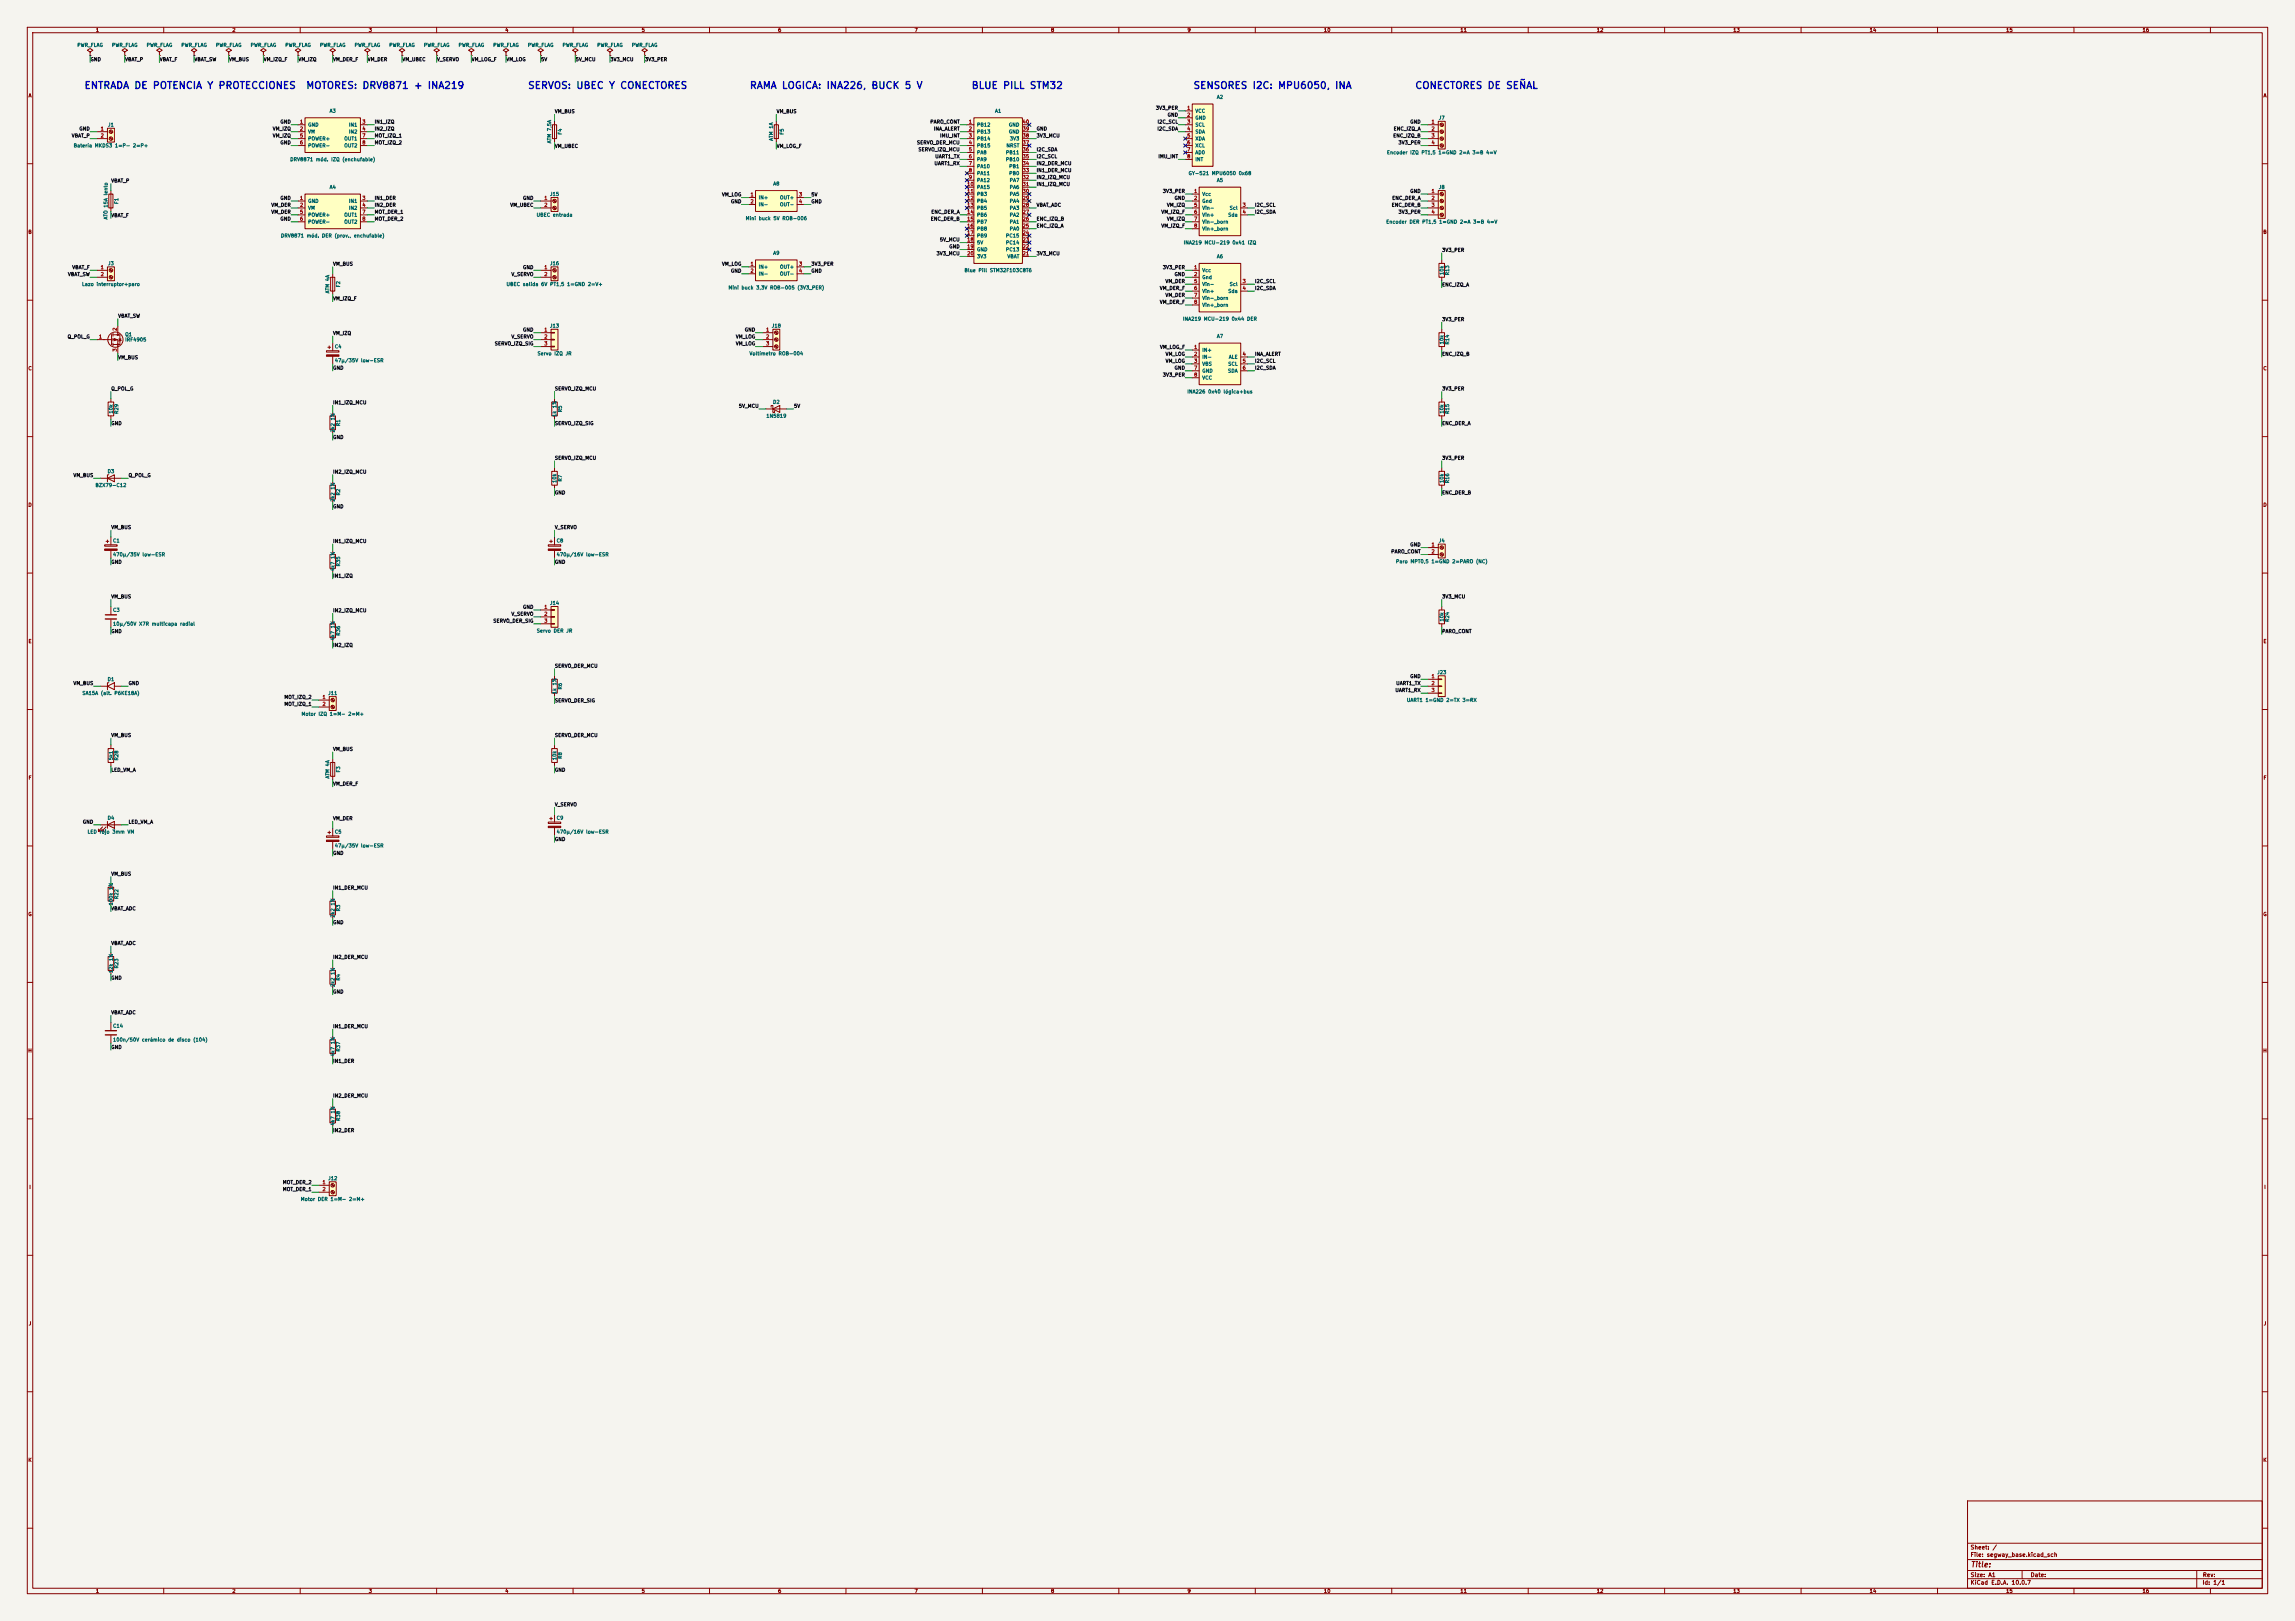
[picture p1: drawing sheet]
<svg xmlns="http://www.w3.org/2000/svg" width="841mm" height="594mm" viewBox="0 0 841 594" stroke-linecap="round" stroke-linejoin="round" font-family="sans-serif">
<defs><g id="words">
<g font-size="2.5" fill="#0000c2">
<text x="30.7" y="33.2">ENTRADA DE POTENCIA Y PROTECCIONES</text>
<text x="112" y="33.2">MOTORES: DRV8871 + INA219</text>
<text x="193.3" y="33.2">SERVOS: UBEC Y CONECTORES</text>
<text x="274.6" y="33.2">RAMA LOGICA: INA226, BUCK 5 V</text>
<text x="355.8" y="33.2">BLUE PILL STM32</text>
<text x="437.1" y="33.2">SENSORES I2C: MPU6050, INA</text>
<text x="518.4" y="33.2">CONECTORES DE SEÑAL</text>
</g>
<text font-size="2" fill="#840000" x="722" y="574.8">Title:</text>
<g font-size="1.5" fill="#840000">
<text x="721.9" y="568.1">Sheet: /</text>
<text x="721.9" y="570.8">File: segway_base.kicad_sch</text>
<text x="721.9" y="581">KiCad E.D.A. 10.0.7</text>
<text x="721.9" y="578.2">Size: A1</text>
<text x="743.9" y="578.2">Date:</text>
<text x="806.9" y="581">Id: 1/1</text>
<text x="807" y="578.2">Rev:</text>
</g>
<g font-size="1.3" fill="#840000">
<text x="35" y="12">1</text>
<text x="85" y="12">2</text>
<text x="135" y="12">3</text>
<text x="185" y="12">4</text>
<text x="235" y="12">5</text>
<text x="285" y="12">6</text>
<text x="335" y="12">7</text>
<text x="385" y="12">8</text>
<text x="435" y="12">9</text>
<text x="485" y="12">10</text>
<text x="535" y="12">11</text>
<text x="585" y="12">12</text>
<text x="635" y="12">13</text>
<text x="685" y="12">14</text>
<text x="735" y="12">15</text>
<text x="785" y="12">16</text>
<text x="10.3" y="36">A</text>
<text x="829.3" y="36">A</text>
<text x="10.2" y="86">B</text>
<text x="829.2" y="86">B</text>
<text x="10.2" y="136">C</text>
<text x="829.2" y="136">C</text>
<text x="10.2" y="186">D</text>
<text x="829.2" y="186">D</text>
<text x="10.3" y="236">E</text>
<text x="829.3" y="236">E</text>
<text x="10.3" y="286">F</text>
<text x="829.3" y="286">F</text>
<text x="10.2" y="336">G</text>
<text x="829.2" y="336">G</text>
<text x="10.2" y="386">H</text>
<text x="829.2" y="386">H</text>
<text x="10.6" y="436">I</text>
<text x="829.6" y="436">I</text>
<text x="10.4" y="486">J</text>
<text x="829.4" y="486">J</text>
<text x="10.2" y="536">K</text>
<text x="829.2" y="536">K</text>
<text x="35" y="584">1</text>
<text x="85" y="584">2</text>
<text x="135" y="584">3</text>
<text x="185" y="584">4</text>
<text x="235" y="584">5</text>
<text x="285" y="584">6</text>
<text x="335" y="584">7</text>
<text x="385" y="584">8</text>
<text x="435" y="584">9</text>
<text x="485" y="584">10</text>
<text x="535" y="584">11</text>
<text x="585" y="584">12</text>
<text x="635" y="584">13</text>
<text x="685" y="584">14</text>
<text x="735" y="584">15</text>
<text x="785" y="584">16</text>
</g>
<g font-size="1.3" fill="#006464">
<text x="28.2" y="17.5">PWR_FLAG</text>
<text x="40.9" y="17.5">PWR_FLAG</text>
<text x="53.6" y="17.5">PWR_FLAG</text>
<text x="66.3" y="17.5">PWR_FLAG</text>
<text x="79" y="17.5">PWR_FLAG</text>
<text x="91.7" y="17.5">PWR_FLAG</text>
<text x="104.4" y="17.5">PWR_FLAG</text>
<text x="117.1" y="17.5">PWR_FLAG</text>
<text x="129.8" y="17.5">PWR_FLAG</text>
<text x="142.5" y="17.5">PWR_FLAG</text>
<text x="155.2" y="17.5">PWR_FLAG</text>
<text x="167.9" y="17.5">PWR_FLAG</text>
<text x="180.6" y="17.5">PWR_FLAG</text>
<text x="193.3" y="17.5">PWR_FLAG</text>
<text x="206" y="17.5">PWR_FLAG</text>
<text x="218.7" y="17.5">PWR_FLAG</text>
<text x="231.4" y="17.5">PWR_FLAG</text>
<text x="120.6" y="41.6">A3</text>
<text x="364.5" y="41.6">A1</text>
<text x="437.9" y="41.6">VCC</text>
<text x="445.8" y="36.5">A2</text>
<text x="39.4" y="46.7">J1</text>
<text x="112.7" y="46.7">GND</text>
<text x="127.7" y="46.7">IN1</text>
<text x="357.9" y="46.7">PB12</text>
<text x="369.5" y="46.7">GND</text>
<text x="437.9" y="44.1">GND</text>
<text x="437.9" y="46.7">SCL</text>
<text x="527.1" y="44.1">J7</text>
<text x="112.7" y="49.2">VM</text>
<text x="112.7" y="51.8">POWER+</text>
<text x="126" y="51.8">OUT1</text>
<text x="127.7" y="49.2">IN2</text>
<text x="202.3" y="52.7" transform="rotate(-90 202.3 52.7)">ATM 7,5A</text>
<text x="206.2" y="49.5" transform="rotate(-90 206.2 49.5)">F4</text>
<text x="283.5" y="51.8" transform="rotate(-90 283.5 51.8)">ATM 1A</text>
<text x="287.5" y="49.5" transform="rotate(-90 287.5 49.5)">F5</text>
<text x="357.9" y="49.2">PB13</text>
<text x="357.9" y="51.8">PB14</text>
<text x="369.5" y="49.2">GND</text>
<text x="369.9" y="51.8">3V3</text>
<text x="437.9" y="49.2">SDA</text>
<text x="437.9" y="51.8">XDA</text>
<text x="26.8" y="54.3">Batería MKDS3 1=P− 2=P+</text>
<text x="106.2" y="59.4">DRV8871 mód. IZQ (enchufable)</text>
<text x="112.7" y="54.3">POWER-</text>
<text x="126" y="54.3">OUT2</text>
<text x="357.9" y="54.3">PB15</text>
<text x="357.9" y="56.8">PA8</text>
<text x="357.9" y="59.4">PA9</text>
<text x="368.4" y="59.4">PB10</text>
<text x="368.4" y="56.8">PB11</text>
<text x="368.6" y="54.3">NRST</text>
<text x="437.9" y="54.3">XCL</text>
<text x="437.9" y="56.8">AD0</text>
<text x="437.9" y="59.4">INT</text>
<text x="508.1" y="56.8">Encoder IZQ PT1,5 1=GND 2=A 3=B 4=V</text>
<text x="357.9" y="61.9">PA10</text>
<text x="357.9" y="64.5">PA11</text>
<text x="369.7" y="64.5">PB0</text>
<text x="369.7" y="61.9">PB1</text>
<text x="435.4" y="64.5">GY-521 MPU6050 0x68</text>
<text x="120.6" y="69.5">A4</text>
<text x="283.2" y="68.3">A8</text>
<text x="357.9" y="67">PA12</text>
<text x="357.9" y="69.5">PA15</text>
<text x="369.8" y="69.5">PA6</text>
<text x="369.8" y="67">PA7</text>
<text x="445.8" y="67">A5</text>
<text x="527.1" y="69.5">J8</text>
<text x="43.6" y="74.9" transform="rotate(-90 43.6 74.9)">F1</text>
<text x="112.7" y="74.6">GND</text>
<text x="112.7" y="77.2">VM</text>
<text x="127.7" y="74.6">IN1</text>
<text x="127.7" y="77.2">IN2</text>
<text x="201.4" y="72.1">J15</text>
<text x="277.8" y="73.4">IN+</text>
<text x="277.8" y="75.9">IN-</text>
<text x="285.7" y="73.4">OUT+</text>
<text x="285.7" y="75.9">OUT-</text>
<text x="357.9" y="72.1">PB3</text>
<text x="357.9" y="74.6">PB4</text>
<text x="357.9" y="77.2">PB5</text>
<text x="369.8" y="77.2">PA3</text>
<text x="369.8" y="74.6">PA4</text>
<text x="369.8" y="72.1">PA5</text>
<text x="440.4" y="72.1">Vcc</text>
<text x="440.4" y="74.6">Gnd</text>
<text x="440.4" y="77.2">Vin-</text>
<text x="450.5" y="77.2">Scl</text>
<text x="39.7" y="80.6" transform="rotate(-90 39.7 80.6)">ATO 15A lento</text>
<text x="112.7" y="79.7">POWER+</text>
<text x="112.7" y="82.2">POWER-</text>
<text x="126" y="79.7">OUT1</text>
<text x="126" y="82.2">OUT2</text>
<text x="196.5" y="79.7">UBEC entrada</text>
<text x="273.1" y="81">Mini buck 5V ROB-006</text>
<text x="357.9" y="79.7">PB6</text>
<text x="357.9" y="82.2">PB7</text>
<text x="369.8" y="82.2">PA1</text>
<text x="369.8" y="79.7">PA2</text>
<text x="440.4" y="79.7">Vin+</text>
<text x="440.4" y="82.2">Vin-_born</text>
<text x="449.9" y="79.7">Sda</text>
<text x="507.8" y="82.2">Encoder DER PT1,5 1=GND 2=A 3=B 4=V</text>
<text x="102.8" y="87.3">DRV8871 mód. DER (prov., enchufable)</text>
<text x="357.9" y="84.8">PB8</text>
<text x="357.9" y="87.3">PB9</text>
<text x="357.9" y="89.9">5V</text>
<text x="368.4" y="89.9">PC14</text>
<text x="368.4" y="87.3">PC15</text>
<text x="369.8" y="84.8">PA0</text>
<text x="433.6" y="89.9">INA219 MCU-219 0x41 IZQ</text>
<text x="440.4" y="84.8">Vin+_born</text>
<text x="283.2" y="93.7">A9</text>
<text x="357.9" y="92.4">GND</text>
<text x="357.9" y="94.9">3V3</text>
<text x="368.4" y="92.4">PC13</text>
<text x="369" y="94.9">VBAT</text>
<text x="445.8" y="94.9">A6</text>
<text x="39.4" y="97.5">J3</text>
<text x="201.4" y="97.5">J16</text>
<text x="277.8" y="98.8">IN+</text>
<text x="277.8" y="101.3">IN-</text>
<text x="285.7" y="98.8">OUT+</text>
<text x="285.7" y="101.3">OUT-</text>
<text x="353.3" y="100">Blue Pill STM32F103C8T6</text>
<text x="440.4" y="100">Vcc</text>
<text x="529.3" y="100.9" transform="rotate(-90 529.3 100.9)">10k</text>
<text x="531.3" y="101" transform="rotate(-90 531.3 101)">R13</text>
<text x="29.9" y="105.1">Lazo interruptor+paro</text>
<text x="121" y="107.7" transform="rotate(-90 121 107.7)">ATM 4A</text>
<text x="124.9" y="105.4" transform="rotate(-90 124.9 105.4)">F2</text>
<text x="185.4" y="105.1">UBEC salida 6V PT1,5 1=GND 2=V+</text>
<text x="266.8" y="106.4">Mini buck 3,3V ROB-005 (3V3_PER)</text>
<text x="440.4" y="102.6">Gnd</text>
<text x="440.4" y="105.1">Vin-</text>
<text x="440.4" y="107.6">Vin+</text>
<text x="449.9" y="107.6">Sda</text>
<text x="450.5" y="105.1">Scl</text>
<text x="440.4" y="110.2">Vin-_born</text>
<text x="440.4" y="112.7">Vin+_born</text>
<text x="433.3" y="117.8">INA219 MCU-219 0x44 DER</text>
<text x="45.7" y="123.5">Q1</text>
<text x="45.7" y="125.4">IRF4905</text>
<text x="201.4" y="120.3">J13</text>
<text x="282.7" y="120.3">J18</text>
<text x="445.8" y="124.2">A7</text>
<text x="122.5" y="128">C4</text>
<text x="196.8" y="130.5">Servo IZQ JR</text>
<text x="274.5" y="130.5">Voltímetro ROB-004</text>
<text x="440.4" y="129.2">IN+</text>
<text x="440.4" y="131.8">IN-</text>
<text x="450.2" y="131.8">ALE</text>
<text x="529.3" y="126.3" transform="rotate(-90 529.3 126.3)">10k</text>
<text x="531.3" y="126.4" transform="rotate(-90 531.3 126.4)">R14</text>
<text x="122.5" y="133">47µ/35V low-ESR</text>
<text x="440.4" y="134.3">VBS</text>
<text x="440.4" y="136.9">GND</text>
<text x="449.8" y="136.9">SDA</text>
<text x="449.9" y="134.3">SCL</text>
<text x="440.4" y="139.4">VCC</text>
<text x="283.1" y="148.3">D2</text>
<text x="434.9" y="144.5">INA226 0x40 lógica+bus</text>
<text x="41.6" y="151.7" transform="rotate(-90 41.6 151.7)">10k</text>
<text x="43.6" y="151.8" transform="rotate(-90 43.6 151.8)">R29</text>
<text x="204.2" y="152.9" transform="rotate(-90 204.2 152.9)">1k 1%</text>
<text x="206.2" y="151.2" transform="rotate(-90 206.2 151.2)">R5</text>
<text x="280.7" y="153.4">1N5819</text>
<text x="529.3" y="151.7" transform="rotate(-90 529.3 151.7)">10k</text>
<text x="531.3" y="151.8" transform="rotate(-90 531.3 151.8)">R15</text>
<text x="122.9" y="158.6" transform="rotate(-90 122.9 158.6)">2k2 1%</text>
<text x="124.9" y="156.3" transform="rotate(-90 124.9 156.3)">R1</text>
<text x="39.3" y="173.7">D3</text>
<text x="34.8" y="178.8">BZX79-C12</text>
<text x="204.2" y="177.1" transform="rotate(-90 204.2 177.1)">10k</text>
<text x="206.2" y="176.6" transform="rotate(-90 206.2 176.6)">R7</text>
<text x="529.3" y="177.1" transform="rotate(-90 529.3 177.1)">10k</text>
<text x="531.3" y="177.2" transform="rotate(-90 531.3 177.2)">R16</text>
<text x="122.9" y="184" transform="rotate(-90 122.9 184)">2k2 1%</text>
<text x="124.9" y="181.7" transform="rotate(-90 124.9 181.7)">R2</text>
<text x="41.3" y="199.1">C1</text>
<text x="203.8" y="199.1">C8</text>
<text x="527.1" y="199.1">J4</text>
<text x="41.3" y="204.2">470µ/35V low-ESR</text>
<text x="122.9" y="209.4" transform="rotate(-90 122.9 209.4)">4k7 1%</text>
<text x="124.9" y="207.7" transform="rotate(-90 124.9 207.7)">R35</text>
<text x="203.8" y="204.2">470µ/16V low-ESR</text>
<text x="511.4" y="206.7">Paro MPT0,5 1=GND 2=PARO (NC)</text>
<text x="201.4" y="221.9">J14</text>
<text x="41.3" y="224.5">C3</text>
<text x="529.3" y="227.9" transform="rotate(-90 529.3 227.9)">10k</text>
<text x="41.3" y="229.6">10µ/50V X7R multicapa radial</text>
<text x="124.9" y="233.1" transform="rotate(-90 124.9 233.1)">R36</text>
<text x="196.5" y="232.1">Servo DER JR</text>
<text x="531.3" y="228" transform="rotate(-90 531.3 228)">R24</text>
<text x="122.9" y="234.8" transform="rotate(-90 122.9 234.8)">4k7 1%</text>
<text x="39.3" y="249.9">D1</text>
<text x="526.5" y="247.3">J23</text>
<text x="30" y="255">SA15A (alt. P6KE18A)</text>
<text x="120.1" y="255">J11</text>
<text x="204.2" y="254.5" transform="rotate(-90 204.2 254.5)">1k 1%</text>
<text x="206.2" y="252.8" transform="rotate(-90 206.2 252.8)">R6</text>
<text x="515.4" y="257.5">UART1 1=GND 2=TX 3=RX</text>
<text x="110.3" y="262.6">Motor IZQ 1=M− 2=M+</text>
<text x="41.6" y="278.7" transform="rotate(-90 41.6 278.7)">5k1</text>
<text x="43.6" y="278.8" transform="rotate(-90 43.6 278.8)">R28</text>
<text x="204.2" y="278.7" transform="rotate(-90 204.2 278.7)">10k</text>
<text x="206.2" y="278.2" transform="rotate(-90 206.2 278.2)">R8</text>
<text x="121" y="285.5" transform="rotate(-90 121 285.5)">ATM 4A</text>
<text x="124.9" y="283.2" transform="rotate(-90 124.9 283.2)">F3</text>
<text x="31.9" y="305.8">LED rojo 3mm VM</text>
<text x="39.3" y="300.7">D4</text>
<text x="122.5" y="305.8">C5</text>
<text x="203.8" y="300.7">C9</text>
<text x="203.8" y="305.8">470µ/16V low-ESR</text>
<text x="122.5" y="310.8">47µ/35V low-ESR</text>
<text x="43.6" y="329.6" transform="rotate(-90 43.6 329.6)">R22</text>
<text x="41.6" y="331.9" transform="rotate(-90 41.6 331.9)">100k 1%</text>
<text x="124.9" y="334.1" transform="rotate(-90 124.9 334.1)">R3</text>
<text x="122.9" y="336.4" transform="rotate(-90 122.9 336.4)">2k2 1%</text>
<text x="41.6" y="356.7" transform="rotate(-90 41.6 356.7)">12k 1%</text>
<text x="43.6" y="355" transform="rotate(-90 43.6 355)">R23</text>
<text x="124.9" y="359.5" transform="rotate(-90 124.9 359.5)">R4</text>
<text x="122.9" y="361.8" transform="rotate(-90 122.9 361.8)">2k2 1%</text>
<text x="41.3" y="376.9">C14</text>
<text x="41.3" y="382">100n/50V cerámico de disco (104)</text>
<text x="122.9" y="387.2" transform="rotate(-90 122.9 387.2)">4k7 1%</text>
<text x="124.9" y="385.5" transform="rotate(-90 124.9 385.5)">R37</text>
<text x="122.9" y="412.6" transform="rotate(-90 122.9 412.6)">4k7 1%</text>
<text x="124.9" y="410.9" transform="rotate(-90 124.9 410.9)">R38</text>
<text x="120.1" y="432.8">J12</text>
<text x="110.1" y="440.4">Motor DER 1=M− 2=M+</text>
</g>
<g font-size="1.3" fill="#0f0f0f">
<text x="33" y="22.7">GND</text>
<text x="45.7" y="22.7">VBAT_P</text>
<text x="58.4" y="22.7">VBAT_F</text>
<text x="71.1" y="22.7">VBAT_SW</text>
<text x="83.8" y="22.7">VM_BUS</text>
<text x="96.5" y="22.7">VM_IZQ_F</text>
<text x="109.2" y="22.7">VM_IZQ</text>
<text x="121.9" y="22.7">VM_DER_F</text>
<text x="134.6" y="22.7">VM_DER</text>
<text x="147.3" y="22.7">VM_UBEC</text>
<text x="160" y="22.7">V_SERVO</text>
<text x="172.7" y="22.7">VM_LOG_F</text>
<text x="185.4" y="22.7">VM_LOG</text>
<text x="198.1" y="22.7">5V</text>
<text x="210.8" y="22.7">5V_MCU</text>
<text x="223.5" y="22.7">3V3_MCU</text>
<text x="236.2" y="22.7">3V3_PER</text>
<text x="203.2" y="41.8">VM_BUS</text>
<text x="284.5" y="41.8">VM_BUS</text>
<text x="423.4" y="40.5">3V3_PER</text>
<text x="102.6" y="45.6">GND</text>
<text x="137.1" y="45.6">IN1_IZQ</text>
<text x="340.7" y="45.6">PARO_CONT</text>
<text x="424" y="45.6">I2C_SCL</text>
<text x="427.7" y="43.1">GND</text>
<text x="516.6" y="45.6">GND</text>
<text x="26.1" y="50.7">VBAT_P</text>
<text x="28.9" y="48.1">GND</text>
<text x="99.8" y="48.1">VM_IZQ</text>
<text x="99.8" y="50.7">VM_IZQ</text>
<text x="102.6" y="53.2">GND</text>
<text x="137.1" y="48.1">IN2_IZQ</text>
<text x="137.1" y="50.7">MOT_IZQ_1</text>
<text x="137.1" y="53.2">MOT_IZQ_2</text>
<text x="335.8" y="53.2">SERVO_DER_MCU</text>
<text x="342.1" y="48.1">INA_ALERT</text>
<text x="344.3" y="50.7">IMU_INT</text>
<text x="379.7" y="48.1">GND</text>
<text x="379.7" y="50.7">3V3_MCU</text>
<text x="424" y="48.1">I2C_SDA</text>
<text x="510.4" y="50.7">ENC_IZQ_B</text>
<text x="510.6" y="48.1">ENC_IZQ_A</text>
<text x="512.3" y="53.2">3V3_PER</text>
<text x="203.2" y="54.5">VM_UBEC</text>
<text x="284.5" y="54.5">VM_LOG_F</text>
<text x="336.4" y="55.8">SERVO_IZQ_MCU</text>
<text x="342.6" y="58.3">UART1_TX</text>
<text x="379.7" y="55.8">I2C_SDA</text>
<text x="379.7" y="58.3">I2C_SCL</text>
<text x="424.3" y="58.3">IMU_INT</text>
<text x="342.2" y="60.8">UART1_RX</text>
<text x="379.7" y="65.9">IN2_IZQ_MCU</text>
<text x="379.7" y="63.4">IN1_DER_MCU</text>
<text x="379.7" y="60.8">IN2_DER_MCU</text>
<text x="40.6" y="67.2">VBAT_P</text>
<text x="379.7" y="68.5">IN1_IZQ_MCU</text>
<text x="425.9" y="71">3V3_PER</text>
<text x="516.6" y="71">GND</text>
<text x="99.3" y="76.1">VM_DER</text>
<text x="102.6" y="73.5">GND</text>
<text x="137.1" y="73.5">IN1_DER</text>
<text x="137.1" y="76.1">IN2_DER</text>
<text x="186.8" y="76.1">VM_UBEC</text>
<text x="191.5" y="73.5">GND</text>
<text x="264.4" y="72.3">VM_LOG</text>
<text x="267.7" y="74.8">GND</text>
<text x="297.2" y="74.8">GND</text>
<text x="297.2" y="72.3">5V</text>
<text x="379.7" y="76.1">VBAT_ADC</text>
<text x="427.5" y="76.1">VM_IZQ</text>
<text x="430.2" y="73.5">GND</text>
<text x="459.7" y="76.1">I2C_SCL</text>
<text x="509.8" y="76.1">ENC_DER_B</text>
<text x="510" y="73.5">ENC_DER_A</text>
<text x="40.6" y="79.9">VBAT_F</text>
<text x="99.3" y="78.6">VM_DER</text>
<text x="102.6" y="81.2">GND</text>
<text x="137.1" y="78.6">MOT_DER_1</text>
<text x="137.1" y="81.2">MOT_DER_2</text>
<text x="340.9" y="81.2">ENC_DER_B</text>
<text x="341.1" y="78.6">ENC_DER_A</text>
<text x="379.7" y="83.7">ENC_IZQ_A</text>
<text x="379.7" y="81.2">ENC_IZQ_B</text>
<text x="425.4" y="83.7">VM_IZQ_F</text>
<text x="425.4" y="78.6">VM_IZQ_F</text>
<text x="427.5" y="81.2">VM_IZQ</text>
<text x="459.7" y="78.6">I2C_SDA</text>
<text x="512.3" y="78.6">3V3_PER</text>
<text x="344.2" y="88.8">5V_MCU</text>
<text x="343" y="93.9">3V3_MCU</text>
<text x="347.7" y="91.3">GND</text>
<text x="379.7" y="93.9">3V3_MCU</text>
<text x="528.3" y="92.6">3V3_PER</text>
<text x="24.7" y="101.5">VBAT_SW</text>
<text x="26.3" y="98.9">VBAT_F</text>
<text x="121.9" y="97.7">VM_BUS</text>
<text x="187.2" y="101.5">V_SERVO</text>
<text x="191.5" y="98.9">GND</text>
<text x="264.4" y="97.7">VM_LOG</text>
<text x="267.7" y="100.2">GND</text>
<text x="297.2" y="100.2">GND</text>
<text x="297.2" y="97.7">3V3_PER</text>
<text x="425.9" y="98.9">3V3_PER</text>
<text x="430.2" y="101.5">GND</text>
<text x="424.9" y="106.6">VM_DER_F</text>
<text x="426.9" y="104">VM_DER</text>
<text x="459.7" y="106.6">I2C_SDA</text>
<text x="459.7" y="104">I2C_SCL</text>
<text x="528.3" y="105.3">ENC_IZQ_A</text>
<text x="121.9" y="110.4">VM_IZQ_F</text>
<text x="424.9" y="111.6">VM_DER_F</text>
<text x="426.9" y="109.1">VM_DER</text>
<text x="43.2" y="116.7">VBAT_SW</text>
<text x="528.3" y="118">3V3_PER</text>
<text x="24.6" y="124.3">Q_POL_G</text>
<text x="121.9" y="123.1">VM_IZQ</text>
<text x="187.2" y="124.3">V_SERVO</text>
<text x="191.5" y="121.8">GND</text>
<text x="269.5" y="124.3">VM_LOG</text>
<text x="272.8" y="121.8">GND</text>
<text x="43.2" y="132">VM_BUS</text>
<text x="181.1" y="126.9">SERVO_IZQ_SIG</text>
<text x="269.5" y="126.9">VM_LOG</text>
<text x="424.9" y="128.1">VM_LOG_F</text>
<text x="427" y="130.7">VM_LOG</text>
<text x="459.7" y="130.7">INA_ALERT</text>
<text x="528.3" y="130.7">ENC_IZQ_B</text>
<text x="121.9" y="135.8">GND</text>
<text x="427" y="133.2">VM_LOG</text>
<text x="430.2" y="135.8">GND</text>
<text x="459.7" y="135.8">I2C_SDA</text>
<text x="459.7" y="133.2">I2C_SCL</text>
<text x="40.6" y="143.4">Q_POL_G</text>
<text x="203.2" y="143.4">SERVO_IZQ_MCU</text>
<text x="425.9" y="138.3">3V3_PER</text>
<text x="528.3" y="143.4">3V3_PER</text>
<text x="121.9" y="148.5">IN1_IZQ_MCU</text>
<text x="270.6" y="149.7">5V_MCU</text>
<text x="290.8" y="149.7">5V</text>
<text x="40.6" y="156.1">GND</text>
<text x="121.9" y="161.2">GND</text>
<text x="203.2" y="156.1">SERVO_IZQ_SIG</text>
<text x="528.3" y="156.1">ENC_DER_A</text>
<text x="121.9" y="173.9">IN2_IZQ_MCU</text>
<text x="203.2" y="168.8">SERVO_IZQ_MCU</text>
<text x="528.3" y="168.8">3V3_PER</text>
<text x="26.7" y="175.1">VM_BUS</text>
<text x="47" y="175.1">Q_POL_G</text>
<text x="203.2" y="181.5">GND</text>
<text x="528.3" y="181.5">ENC_DER_B</text>
<text x="121.9" y="186.6">GND</text>
<text x="40.6" y="194.2">VM_BUS</text>
<text x="203.2" y="194.2">V_SERVO</text>
<text x="121.9" y="199.3">IN1_IZQ_MCU</text>
<text x="509.6" y="203.1">PARO_CONT</text>
<text x="516.6" y="200.5">GND</text>
<text x="40.6" y="206.9">GND</text>
<text x="203.2" y="206.9">GND</text>
<text x="121.9" y="212">IN1_IZQ</text>
<text x="40.6" y="219.6">VM_BUS</text>
<text x="528.3" y="219.6">3V3_MCU</text>
<text x="121.9" y="224.7">IN2_IZQ_MCU</text>
<text x="187.2" y="225.9">V_SERVO</text>
<text x="191.5" y="223.4">GND</text>
<text x="40.6" y="232.3">GND</text>
<text x="180.6" y="228.5">SERVO_DER_SIG</text>
<text x="528.3" y="232.3">PARO_CONT</text>
<text x="121.9" y="237.4">IN2_IZQ</text>
<text x="203.2" y="245">SERVO_DER_MCU</text>
<text x="26.7" y="251.3">VM_BUS</text>
<text x="47" y="251.3">GND</text>
<text x="511.5" y="251.3">UART1_TX</text>
<text x="516.6" y="248.8">GND</text>
<text x="104" y="256.4">MOT_IZQ_2</text>
<text x="203.2" y="257.7">SERVO_DER_SIG</text>
<text x="511.2" y="253.9">UART1_RX</text>
<text x="104" y="259">MOT_IZQ_1</text>
<text x="40.6" y="270.4">VM_BUS</text>
<text x="121.9" y="275.5">VM_BUS</text>
<text x="203.2" y="270.4">SERVO_DER_MCU</text>
<text x="40.6" y="283.1">LED_VM_A</text>
<text x="203.2" y="283.1">GND</text>
<text x="121.9" y="288.2">VM_DER_F</text>
<text x="203.2" y="295.8">V_SERVO</text>
<text x="30.2" y="302.1">GND</text>
<text x="47" y="302.1">LED_VM_A</text>
<text x="121.9" y="300.9">VM_DER</text>
<text x="203.2" y="308.5">GND</text>
<text x="121.9" y="313.6">GND</text>
<text x="40.6" y="321.2">VM_BUS</text>
<text x="121.9" y="326.3">IN1_DER_MCU</text>
<text x="40.6" y="333.9">VBAT_ADC</text>
<text x="121.9" y="339">GND</text>
<text x="40.6" y="346.6">VBAT_ADC</text>
<text x="121.9" y="351.7">IN2_DER_MCU</text>
<text x="40.6" y="359.3">GND</text>
<text x="121.9" y="364.4">GND</text>
<text x="40.6" y="372">VBAT_ADC</text>
<text x="121.9" y="377.1">IN1_DER_MCU</text>
<text x="40.6" y="384.7">GND</text>
<text x="121.9" y="389.8">IN1_DER</text>
<text x="121.9" y="402.5">IN2_DER_MCU</text>
<text x="121.9" y="415.2">IN2_DER</text>
<text x="103.5" y="436.8">MOT_DER_1</text>
<text x="103.5" y="434.2">MOT_DER_2</text>
</g>
<g font-size="1.3" fill="#a90000">
<text x="434.9" y="40.5">1</text>
<text x="109.8" y="45.6">1</text>
<text x="132.6" y="45.6">3</text>
<text x="354.9" y="45.6">1</text>
<text x="374.6" y="45.6">40</text>
<text x="434.9" y="43">2</text>
<text x="434.9" y="45.6">3</text>
<text x="524.4" y="45.6">1</text>
<text x="36.7" y="48.1">1</text>
<text x="36.7" y="50.7">2</text>
<text x="109.8" y="48.1">2</text>
<text x="109.8" y="50.7">5</text>
<text x="109.8" y="53.2">6</text>
<text x="132.6" y="48.1">4</text>
<text x="132.6" y="50.7">7</text>
<text x="132.6" y="53.2">8</text>
<text x="354.9" y="48.1">2</text>
<text x="354.9" y="50.7">3</text>
<text x="354.9" y="53.2">4</text>
<text x="374.6" y="53.2">37</text>
<text x="374.6" y="50.7">38</text>
<text x="374.6" y="48.1">39</text>
<text x="434.9" y="48.1">4</text>
<text x="434.9" y="50.7">5</text>
<text x="434.9" y="53.2">6</text>
<text x="524.4" y="48.1">2</text>
<text x="524.4" y="50.7">3</text>
<text x="524.4" y="53.2">4</text>
<text x="354.9" y="55.7">5</text>
<text x="354.9" y="58.3">6</text>
<text x="374.6" y="58.3">35</text>
<text x="374.6" y="55.7">36</text>
<text x="434.9" y="55.7">7</text>
<text x="434.9" y="58.3">8</text>
<text x="354.9" y="60.8">7</text>
<text x="354.9" y="63.4">8</text>
<text x="354.9" y="65.9">9</text>
<text x="374.6" y="65.9">32</text>
<text x="374.6" y="63.4">33</text>
<text x="374.6" y="60.8">34</text>
<text x="354.3" y="68.4">10</text>
<text x="354.3" y="71">11</text>
<text x="374.6" y="71">30</text>
<text x="374.6" y="68.4">31</text>
<text x="437.4" y="71">1</text>
<text x="524.4" y="71">1</text>
<text x="109.8" y="73.5">1</text>
<text x="109.8" y="76.1">2</text>
<text x="132.6" y="73.5">3</text>
<text x="132.6" y="76.1">4</text>
<text x="199.3" y="73.5">1</text>
<text x="199.3" y="76.1">2</text>
<text x="274.9" y="72.3">1</text>
<text x="274.9" y="74.8">2</text>
<text x="292.6" y="72.3">3</text>
<text x="292.6" y="74.8">4</text>
<text x="354.3" y="73.5">12</text>
<text x="354.3" y="76.1">13</text>
<text x="374.6" y="76.1">28</text>
<text x="374.6" y="73.5">29</text>
<text x="437.4" y="73.5">2</text>
<text x="437.4" y="76.1">5</text>
<text x="455.2" y="76.1">3</text>
<text x="524.4" y="73.5">2</text>
<text x="524.4" y="76.1">3</text>
<text x="109.8" y="78.6">5</text>
<text x="109.8" y="81.1">6</text>
<text x="132.6" y="78.6">7</text>
<text x="132.6" y="81.1">8</text>
<text x="354.3" y="78.6">14</text>
<text x="354.3" y="81.1">15</text>
<text x="354.3" y="83.7">16</text>
<text x="374.6" y="83.7">25</text>
<text x="374.6" y="81.1">26</text>
<text x="374.6" y="78.6">27</text>
<text x="437.4" y="78.6">6</text>
<text x="437.4" y="81.1">7</text>
<text x="437.4" y="83.7">8</text>
<text x="455.2" y="78.6">4</text>
<text x="524.4" y="78.6">4</text>
<text x="354.3" y="86.2">17</text>
<text x="354.3" y="88.8">18</text>
<text x="374.6" y="88.8">23</text>
<text x="374.6" y="86.2">24</text>
<text x="354.3" y="91.3">19</text>
<text x="354.3" y="93.8">20</text>
<text x="374.6" y="93.8">21</text>
<text x="374.6" y="91.3">22</text>
<text x="36.7" y="98.9">1</text>
<text x="36.7" y="101.5">2</text>
<text x="199.3" y="98.9">1</text>
<text x="199.3" y="101.5">2</text>
<text x="274.9" y="97.7">1</text>
<text x="274.9" y="100.2">2</text>
<text x="292.6" y="97.7">3</text>
<text x="292.6" y="100.2">4</text>
<text x="437.4" y="98.9">1</text>
<text x="437.4" y="101.5">2</text>
<text x="437.4" y="104">5</text>
<text x="437.4" y="106.5">6</text>
<text x="455.2" y="104">3</text>
<text x="455.2" y="106.5">4</text>
<text x="437.4" y="109.1">7</text>
<text x="437.4" y="111.6">8</text>
<text x="36.1" y="124.3">1</text>
<text x="43" y="121.4" transform="rotate(-90 43 121.4)">2</text>
<text x="199.3" y="121.8">1</text>
<text x="199.3" y="124.3">2</text>
<text x="280.6" y="121.8">1</text>
<text x="280.6" y="124.3">2</text>
<text x="43" y="129" transform="rotate(-90 43 129)">3</text>
<text x="199.3" y="126.9">3</text>
<text x="280.6" y="126.9">3</text>
<text x="437.4" y="128.1">1</text>
<text x="437.4" y="130.7">2</text>
<text x="455.2" y="130.7">4</text>
<text x="437.4" y="133.2">3</text>
<text x="437.4" y="135.8">7</text>
<text x="455.2" y="133.2">5</text>
<text x="455.2" y="135.8">6</text>
<text x="437.4" y="138.3">8</text>
<text x="524.4" y="200.5">1</text>
<text x="524.4" y="203.1">2</text>
<text x="199.3" y="223.4">1</text>
<text x="199.3" y="225.9">2</text>
<text x="199.3" y="228.5">3</text>
<text x="524.4" y="248.8">1</text>
<text x="524.4" y="251.3">2</text>
<text x="118" y="256.4">1</text>
<text x="524.4" y="253.9">3</text>
<text x="118" y="258.9">2</text>
<text x="118" y="434.2">1</text>
<text x="118" y="436.7">2</text>
</g>
</g></defs>
<path d="M0 0h841v594h-841z" fill="#f5f4ef" stroke="#f5f4ef" stroke-width=".37"/>
<g fill="none" stroke="#840000" stroke-width=".37">
<path d="M10 10h821v574h-821zM12 12h817v570h-817zM60 10v2M110 10v2M160 10v2M172.7 19l1-.6-1-.6-1 .6 1 .6v1.3M185.4 19l1-.6-1-.6-1 .6 1 .6v1.3M210 10v2M210.8 19l1-.6-1-.6-1 .6 1 .6v1.3M260 10v2M310 10v2M360 10v2"/>
<path d="M410 10v2M460 10v2M510 10v2M560 10v2M610 10v2M660 10v2M710 10v2M760 10v2M810 10v2M172.7 20.3h.1M185.4 20.3h.1M210.8 20.3h.1"/>
<path d="M10 60h2M283.7 45.7h1.5v5.1h-1.5zM284.5 44.4v7.7M829 60h2M10 110h2M829 110h2M527.3 121.9h2v5.1h-2zM528.3 120.6v1.3M528.3 127v1.3M10 160h2M527.3 147.3h2v5.1h-2zM528.3 146v1.3"/>
<path d="M528.3 152.4v1.3M829 160h2M36.8 175.3h7.6M39.4 175.3l2.5-1.3v2.5zM39.9 174h-.5v2.5M10 210h2M829 210h2M10 260h2M829 260h2M10 310h2M829 310h2M39.6 325.1h2.1v5.1h-2.1z"/>
<path d="M40.6 323.8v1.3M40.6 330.2v1.3M10 360h2M39.6 350.5h2.1v5.1h-2.1zM40.6 349.2v1.3M40.6 355.6v1.3M829 360h2M10 410h2M829 410h2M10 460h2M829 460h2M10 510h2"/>
<path d="M829 510h2M10 560h2M721 550h108v32h-108zM829 560h2M721 578.5h108M721 575.5h108M721 571.5h108M721 565.5h108M741 575.5v3M805 575.5v6.5M60 582v2M110 582v2"/>
<path d="M160 582v2M210 582v2M260 582v2M310 582v2M360 582v2M410 582v2M460 582v2M510 582v2M560 582v2M610 582v2M660 582v2M710 582v2"/>
<path d="M760 582v2M810 582v2"/>
</g>
<path d="M439.4 96.5h15.3v17.8h-15.3z" fill="#ffffc2"/>
<g fill="none" stroke="#840000" stroke-width=".37">
<path d="M436.9 99.1h2.5M439.4 96.5h15.3v17.8h-15.3zM436.9 101.6h2.5M436.9 104.1h2.5M436.9 106.7h2.5M436.9 109.2h2.5M436.9 111.8h2.5M454.7 104.1h2.5M454.7 106.7h2.5M202.2 147.3h2v5.1h-2zM203.2 146v1.3M203.2 152.4v1.3"/>
<path d="M200.9 199.6h4.6v.6h-4.6zM201.4 198.4h1M201.9 197.9v1M203.2 196.8v2.8M203.2 201.7v2.8"/>
</g>
<path d="M200.9 201.2h4.6v.5h-4.6z" fill="#840000" stroke="#840000" stroke-width=".37"/>
<path d="M527 247.6h2.6v7.7h-2.6z" fill="#ffffc2"/>
<path d="M198.1 19l1-.6-1-.6-1 .6 1 .6v1.3M198.1 20.3h.1M523.2 248.9h3.8M523.2 251.5h3.8M523.2 254h3.8M527 247.6h2.6v7.7h-2.6zM527 248.8h1.3v.2h-1.3zM527 251.3h1.3v.3h-1.3zM527 253.9h1.3v.2h-1.3z" fill="none" stroke="#840000" stroke-width=".37"/>
<path d="M283.2 120.6h2.5v7.7h-2.5z" fill="#ffffc2"/>
<g fill="none" stroke="#840000" stroke-width=".37">
<path d="M147.3 19l1-.6-1-.6-1 .6 1 .6v1.3M160 19l1-.6-1-.6-1 .6 1 .6v1.3M147.3 20.3h.1M160 20.3h.1M202.4 45.7h1.6v5.1h-1.6zM203.2 44.4v7.7M279.4 121.9h3.8M279.4 124.5h3.8M279.4 127h3.8M283.2 120.6h2.5v7.7h-2.5zM283.9 121.6l.9 .8M283.9 124.1l.9 .9"/>
<path d="M283.9 126.7l.9 .8M284.1 121.4l.9 .8M284.1 124l.9 .8M284.1 126.5l.9 .8M280.7 149.9h7.6M282.6 149.2v-.6h.6v2.5h.6v-.6M283.2 149.9l2.5-1.3v2.5zM527.3 172.7h2v5.1h-2zM528.3 171.4v1.3M528.3 177.8v1.3"/>
<circle cx="284.5" cy="121.9" r=".63"/>
<circle cx="284.5" cy="127" r=".63"/>
<circle cx="284.5" cy="124.5" r=".63"/>
</g>
<path d="M120.6 433.1h2.6v5h-2.6z" fill="#ffffc2"/>
<g fill="none" stroke="#840000" stroke-width=".37">
<path d="M83.8 19l1-.6-1-.6-1 .6 1 .6v1.3M83.8 20.3h.1M121.2 279.4h1.5v5.1h-1.5zM121.9 278.1v7.6M120.9 330.2h2v5.1h-2zM121.9 328.9v1.3M121.9 335.3v1.2M116.8 434.3h3.8M116.8 436.9h3.8M120.6 433.1h2.6v5h-2.6zM121.4 434l.9 .8M121.4 436.5l.9 .9"/>
<path d="M121.6 433.8l.8 .9M121.6 436.4l.8 .8"/>
<circle cx="121.9" cy="436.9" r=".63"/>
<circle cx="121.9" cy="434.3" r=".63"/>
</g>
<path d="M436.9 38.1h7.6v22.9h-7.6z" fill="#ffffc2"/>
<g fill="none" stroke="#840000" stroke-width=".37">
<path d="M45.7 19l1-.6-1-.6-1 .6 1 .6v1.3M58.4 19l1-.6-1-.6-1 .6 1 .6v1.3M71.1 19l1-.6-1-.6-1 .6 1 .6v1.3M96.5 19l1-.6-1-.6-1 .6 1 .6v1.3M45.7 20.3h.1M58.4 20.3h.1M71.1 20.3h.1M96.5 20.3h.1M436.9 38.1h7.6v22.9h-7.6zM434.3 40.6h2.6M434.3 43.2h2.6M434.3 45.7h2.6"/>
<path d="M434.3 48.3h2.6M434.3 50.8h2.6M434.3 53.3h2.6M434.3 55.9h2.6M434.3 58.4h2.6M202.2 274.3h2v5.1h-2zM203.2 273v1.3M203.2 279.4v1.3M201.4 300h1M201.9 299.5v1M203.2 298.4v2.8M200.9 301.2h4.6v.6h-4.6z"/>
<path d="M203.2 303.3v2.8"/>
</g>
<path d="M200.9 302.8h4.6v.5h-4.6z" fill="#840000" stroke="#840000" stroke-width=".37"/>
<path d="M439.4 68.6h15.3v17.8h-15.3z" fill="#ffffc2"/>
<path d="M33 19l1-.6-1-.6-1 .6 1 .6v1.3M33 20.3h.1M436.9 71.1h2.5M436.9 73.7h2.5M436.9 76.2h2.5M436.9 78.7h2.5M439.4 68.6h15.3v17.8h-15.3zM454.7 76.2h2.5M454.7 78.7h2.5M436.9 81.3h2.5M436.9 83.8h2.5" fill="none" stroke="#840000" stroke-width=".37"/>
<path d="M39.4 47h2.5v5.1h-2.5z" fill="#ffffc2"/>
<g fill="none" stroke="#840000" stroke-width=".37">
<path d="M35.6 48.3h3.8M35.6 50.8h3.8M39.4 47h2.5v5.1h-2.5zM40.1 47.9l.9 .9M40.1 50.5l.9 .8M40.3 47.8l.8 .8M40.3 50.3l.8 .8M43.2 119.4v3.3M35.6 124.5h5.3M40.9 122.6v3.8M41.4 122.7h2.5v3.5h-2.5M41.4 124.5h1.8v5"/>
<path d="M41.4 122.2v1M41.4 124v1M41.4 125.7v1M43.6 124.2h.7l-.4 .6zM44.4 124.7l-1 .3"/>
<circle cx="40.6" cy="48.3" r=".63"/>
<circle cx="40.6" cy="50.8" r=".63"/>
<circle cx="42.3" cy="124.5" r="2.79"/>
</g>
<g fill="#840000" stroke="#840000" stroke-width=".37">
<path d="M41.9 124.1l1 .4-1 .3z"/>
<circle cx="43.2" cy="122.7" r=".25"/>
<circle cx="43.2" cy="126.2" r=".25"/>
</g>
<path d="M39.4 97.8h2.5v5.1h-2.5z" fill="#ffffc2"/>
<g fill="none" stroke="#840000" stroke-width=".37">
<path d="M134.6 19l1-.6-1-.6-1 .6 1 .6v1.3M134.6 20.3h.1M39.9 71.1h1.5v5.1h-1.5zM40.6 69.8v7.7M35.6 99.1h3.8M39.4 97.8h2.5v5.1h-2.5zM40.1 98.7l.9 .9M40.3 98.6l.8 .8M35.6 101.6h3.8M40.1 101.3l.9 .8M40.3 101.1l.8 .8M120.9 203.2h2v5.1h-2z"/>
<path d="M121.9 201.9v1.3M121.9 208.3v1.2M120.9 228.6h2v5.1h-2zM121.9 227.3v1.3M121.9 233.7v1.2M39.6 274.3h2.1v5.1h-2.1zM40.6 273v1.3M40.6 279.4v1.3M36.8 302.3h7.6M37.6 303l-1.5 1.5h.7h-.7v-.7M38.9 303l-1.6 1.5h.8h-.8v-.7M39.4 302.3l2.5-1.3v2.5z"/>
<path d="M39.4 301v2.5"/>
<circle cx="40.6" cy="99.1" r=".63"/>
<circle cx="40.6" cy="101.6" r=".63"/>
</g>
<path d="M276.9 95.2h15.2v7.7h-15.2z" fill="#ffffc2"/>
<path d="M274.3 97.8h2.6M276.9 95.2h15.2v7.7h-15.2zM292.1 97.8h2.5M274.3 100.3h2.6M292.1 100.3h2.5" fill="none" stroke="#840000" stroke-width=".37"/>
<path d="M527 44.4h2.6v10.2h-2.6z" fill="#ffffc2"/>
<g fill="none" stroke="#840000" stroke-width=".37">
<path d="M523.2 45.7h3.8M523.2 48.3h3.8M523.2 50.8h3.8M523.2 53.3h3.8M527 44.4h2.6v10.2h-2.6zM527.8 45.4l.9 .8M527.8 47.9l.9 .9M527.8 50.5l.9 .8M527.8 53l.9 .8M528 45.2l.8 .8M528 47.8l.8 .8M528 50.3l.8 .8"/>
<path d="M528 52.8l.8 .9"/>
<circle cx="528.3" cy="50.8" r=".63"/>
<circle cx="528.3" cy="53.3" r=".63"/>
<circle cx="528.3" cy="45.7" r=".63"/>
<circle cx="528.3" cy="48.3" r=".63"/>
</g>
<path d="M120.6 255.3h2.6v5h-2.6z" fill="#ffffc2"/>
<g fill="none" stroke="#840000" stroke-width=".37">
<path d="M116.8 256.5h3.8M116.8 259.1h3.8M120.6 255.3h2.6v5h-2.6zM121.4 256.2l.9 .8M121.4 258.7l.9 .9M121.6 256l.8 .9M121.6 258.6l.8 .8M120.9 406.4h2v5.1h-2zM121.9 405.1v1.3M121.9 411.5v1.2"/>
<circle cx="121.9" cy="256.5" r=".63"/>
<circle cx="121.9" cy="259.1" r=".63"/>
</g>
<path d="M356.9 43.2h17.7v53.3h-17.7z" fill="#ffffc2"/>
<g fill="none" stroke="#840000" stroke-width=".37">
<path d="M354.3 45.7h2.6M354.3 48.3h2.6M354.3 50.8h2.6M354.3 53.3h2.6M354.3 55.9h2.6M354.3 58.4h2.6M356.9 43.2h17.7v53.3h-17.7zM374.6 45.7h2.6M374.6 48.3h2.6M374.6 50.8h2.6M374.6 53.3h2.6M374.6 55.9h2.6"/>
<path d="M374.6 58.4h2.6M354.3 61h2.6M354.3 63.5h2.6M354.3 66h2.6M354.3 68.6h2.6M354.3 71.1h2.6M354.3 73.7h2.6M354.3 76.2h2.6M354.3 78.7h2.6M374.6 61h2.6M374.6 63.5h2.6M374.6 66h2.6"/>
<path d="M374.6 68.6h2.6M374.6 71.1h2.6M374.6 73.7h2.6M374.6 76.2h2.6M374.6 78.7h2.6M354.3 81.3h2.6M354.3 83.8h2.6M354.3 86.4h2.6M354.3 88.9h2.6M354.3 91.4h2.6M354.3 94h2.6M374.6 81.3h2.6"/>
<path d="M374.6 83.8h2.6M374.6 86.4h2.6M374.6 88.9h2.6M374.6 91.4h2.6M374.6 94h2.6M202.2 172.7h2v5.1h-2zM203.2 171.4v1.3M203.2 177.8v1.3M119.6 306.3h4.6v.5h-4.6zM120.1 305.1h1.1M120.6 304.5v1.1M121.9 303.5v2.8"/>
<path d="M121.9 308.4v2.7"/>
</g>
<path d="M119.6 307.8h4.6v.6h-4.6z" fill="#840000" stroke="#840000" stroke-width=".37"/>
<path d="M527 69.8h2.6v10.2h-2.6z" fill="#ffffc2"/>
<g fill="none" stroke="#840000" stroke-width=".37">
<path d="M523.2 71.1h3.8M523.2 73.7h3.8M523.2 76.2h3.8M523.2 78.7h3.8M527 69.8h2.6v10.2h-2.6zM527.8 70.8l.9 .8M527.8 73.3l.9 .9M527.8 75.9l.9 .8M527.8 78.4l.9 .8M528 70.6l.8 .8M528 73.2l.8 .8M528 75.7l.8 .8"/>
<path d="M528 78.2l.8 .9M40.6 222.2v2.8M40.6 227.1v2.8M120.9 355.6h2v5.1h-2zM121.9 354.3v1.3M121.9 360.7v1.2M121.9 379.7v1.3M120.9 381h2v5.1h-2zM121.9 386.1v1.2"/>
<circle cx="528.3" cy="76.2" r=".63"/>
<circle cx="528.3" cy="78.7" r=".63"/>
<circle cx="528.3" cy="73.7" r=".63"/>
<circle cx="528.3" cy="71.1" r=".63"/>
</g>
<path d="M38.6 225.3h4.1M38.6 226.8h4.1" fill="none" stroke="#840000" stroke-width=".51"/>
<path d="M527 199.4h2.6v5.1h-2.6z" fill="#ffffc2"/>
<g fill="none" stroke="#840000" stroke-width=".37">
<path d="M527 199.4h2.6v5.1h-2.6zM523.2 200.7h3.8M523.2 203.2h3.8M527.8 200.3l.9 .9M527.8 202.9l.9 .8M528 200.2l.8 .8M528 202.7l.8 .8"/>
<circle cx="528.3" cy="200.7" r=".63"/>
<circle cx="528.3" cy="203.2" r=".63"/>
</g>
<path d="M111.8 43.2h20.3v12.7h-20.3z" fill="#ffffc2"/>
<g fill="none" stroke="#840000" stroke-width=".37">
<path d="M121.9 19l1-.6-1-.6-1 .6 1 .6v1.3M121.9 20.3h.1M109.2 45.7h2.6M109.2 48.3h2.6M109.2 50.8h2.6M109.2 53.3h2.6M111.8 43.2h20.3v12.7h-20.3zM132.1 45.7h2.5M132.1 48.3h2.5M132.1 50.8h2.5M132.1 53.3h2.5M202.2 248.9h2v5.1h-2z"/>
<path d="M203.2 247.6v1.3M203.2 254v1.3M40.6 374.6v2.8M40.6 379.5v2.8"/>
</g>
<path d="M38.6 377.7h4.1M38.6 379.2h4.1" fill="none" stroke="#840000" stroke-width=".51"/>
<path d="M276.9 69.8h15.2v7.7h-15.2z" fill="#ffffc2"/>
<g fill="none" stroke="#840000" stroke-width=".37">
<path d="M109.2 19l1-.6-1-.6-1 .6 1 .6v1.3M109.2 20.3h.1M274.3 72.4h2.6M274.3 74.9h2.6M276.9 69.8h15.2v7.7h-15.2zM292.1 72.4h2.5M292.1 74.9h2.5M527.3 96.5h2v5.1h-2zM528.3 95.2v1.3M121.2 101.6h1.5v5.1h-1.5zM121.9 100.3v7.6M528.3 101.6v1.3"/>
<path d="M36.8 251.5h2.6M39.4 251.5l2.5-1.3v2.5zM39.9 250.2h-.5v2.5M41.9 251.5h2.5"/>
</g>
<path d="M111.8 71.1h20.3v12.7h-20.3z" fill="#ffffc2"/>
<g fill="none" stroke="#840000" stroke-width=".37">
<path d="M236.2 19l1-.6-1-.6-1 .6 1 .6v1.3M236.2 20.3h.1M109.2 73.7h2.6M109.2 76.2h2.6M109.2 78.7h2.6M111.8 71.1h20.3v12.7h-20.3zM132.1 73.7h2.5M132.1 76.2h2.5M132.1 78.7h2.5M109.2 81.3h2.6M132.1 81.3h2.5M119.6 128.5h4.6v.5h-4.6z"/>
<path d="M120.1 127.3h1.1M120.6 126.7v1.1M121.9 125.7v2.8M121.9 130.6v2.7M39.6 147.3h2.1v5.1h-2.1zM40.6 146v1.3M40.6 152.4v1.3M120.9 177.8h2v5.1h-2zM121.9 176.5v1.3M121.9 182.9v1.2"/>
</g>
<path d="M119.6 130h4.6v.6h-4.6z" fill="#840000" stroke="#840000" stroke-width=".37"/>
<path d="M439.4 125.7h15.3v15.3h-15.3z" fill="#ffffc2"/>
<path d="M223.5 19l1-.6-1-.6-1 .6 1 .6v1.3M223.5 20.3h.1M436.9 128.3h2.5M436.9 130.8h2.5M436.9 133.3h2.5M436.9 135.9h2.5M436.9 138.4h2.5M439.4 125.7h15.3v15.3h-15.3zM454.7 130.8h2.5M454.7 133.3h2.5M454.7 135.9h2.5" fill="none" stroke="#840000" stroke-width=".37"/>
<path d="M201.9 120.6h2.6v7.7h-2.6z" fill="#ffffc2"/>
<g fill="none" stroke="#840000" stroke-width=".37">
<path d="M198.1 121.9h3.8M198.1 124.5h3.8M198.1 127h3.8M201.9 120.6h2.6v7.7h-2.6zM201.9 121.8h1.3v.2h-1.3zM201.9 124.3h1.3v.3h-1.3zM201.9 126.9h1.3v.2h-1.3zM120.9 152.4h2v5.1h-2zM121.9 151.1v1.3M121.9 157.5v1.2M38.4 199.6h4.5v.6h-4.5zM38.9 198.4h1"/>
<path d="M39.4 197.9v1M40.6 196.8v2.8M40.6 201.7v2.8M527.3 223.5h2v5.1h-2zM528.3 222.2v1.3M528.3 228.6v1.3"/>
</g>
<path d="M38.4 201.2h4.5v.5h-4.5z" fill="#840000" stroke="#840000" stroke-width=".37"/>
<path d="M201.9 97.8h2.6v5.1h-2.6z" fill="#ffffc2"/>
<g fill="none" stroke="#840000" stroke-width=".37">
<path d="M198.1 99.1h3.8M201.9 97.8h2.6v5.1h-2.6zM202.7 98.7l.8 .9M202.8 98.6l.9 .8M198.1 101.6h3.8M202.7 101.3l.8 .8M202.8 101.1l.9 .8"/>
<circle cx="203.2" cy="99.1" r=".63"/>
<circle cx="203.2" cy="101.6" r=".63"/>
</g>
<path d="M201.9 72.4h2.6v5.1h-2.6z" fill="#ffffc2"/>
<g fill="none" stroke="#840000" stroke-width=".37">
<path d="M198.1 73.7h3.8M198.1 76.2h3.8M201.9 72.4h2.6v5.1h-2.6zM202.7 73.3l.8 .9M202.7 75.9l.8 .8M202.8 73.2l.9 .8M202.8 75.7l.9 .8"/>
<circle cx="203.2" cy="73.7" r=".63"/>
<circle cx="203.2" cy="76.2" r=".63"/>
</g>
<path d="M201.9 222.2h2.6v7.7h-2.6z" fill="#ffffc2"/>
<path d="M198.1 223.5h3.8M198.1 226.1h3.8M198.1 228.6h3.8M201.9 222.2h2.6v7.7h-2.6zM201.9 223.4h1.3v.2h-1.3zM201.9 225.9h1.3v.3h-1.3zM201.9 228.5h1.3v.2h-1.3z" fill="none" stroke="#840000" stroke-width=".37"/>
<g fill="none" stroke="#009600" stroke-width=".37">
<path d="M33 20.3v2.6M45.7 20.3v2.6M58.4 20.3v2.6M71.1 20.3v2.6M83.8 20.3v2.6M96.5 20.3v2.6M109.2 20.3v2.6M121.9 20.3v2.6M134.6 20.3v2.6M147.3 20.3v2.6M160 20.3v2.6M172.7 20.3v2.6"/>
<path d="M185.4 20.3v2.6M198.1 20.3v2.6M210.8 20.3v2.6M223.5 20.3v2.6M236.2 20.3v2.6M33 48.3h2.6M33 50.8h2.6M106.7 48.3h2.5M106.7 45.7h2.5M106.7 50.8h2.5M106.7 53.3h2.5M134.6 48.3h2.6"/>
<path d="M134.6 45.7h2.6M134.6 50.8h2.6M134.6 53.3h2.6M203.2 41.9v2.5M203.2 52.1v2.5M284.5 41.9v2.5M284.5 52.1v2.5M351.8 58.4h2.5M351.8 48.3h2.5M351.8 45.7h2.5M351.8 50.8h2.5M351.8 55.9h2.5"/>
<path d="M351.8 53.3h2.5M377.2 58.4h2.5M377.2 48.3h2.5M377.2 50.8h2.5M377.2 55.9h2.5M431.8 58.4h2.5M431.8 48.3h2.5M431.8 45.7h2.5M431.8 40.6h2.5M431.8 43.2h2.5M520.7 48.3h2.5M520.7 45.7h2.5"/>
<path d="M520.7 50.8h2.5M520.7 53.3h2.5M40.6 67.3v2.5M40.6 77.5v2.5M106.7 76.2h2.5M106.7 78.7h2.5M106.7 73.7h2.5M134.6 76.2h2.6M134.6 78.7h2.6M134.6 73.7h2.6M195.6 76.2h2.5M195.6 73.7h2.5"/>
<path d="M271.8 72.4h2.5M271.8 74.9h2.5M294.6 72.4h2.6M294.6 74.9h2.6M351.8 78.7h2.5M351.8 61h2.5M377.2 76.2h2.5M377.2 68.6h2.5M377.2 66h2.5M377.2 63.5h2.5M377.2 61h2.5M434.3 76.2h2.6"/>
<path d="M434.3 78.7h2.6M434.3 73.7h2.6M434.3 71.1h2.6M457.2 76.2h2.5M457.2 78.7h2.5M520.7 76.2h2.5M520.7 78.7h2.5M520.7 73.7h2.5M520.7 71.1h2.5M33 99.1h2.6M106.7 81.3h2.5M121.9 97.8v2.5"/>
<path d="M134.6 81.3h2.6M195.6 99.1h2.5M271.8 97.8h2.5M294.6 97.8h2.6M351.8 81.3h2.5M351.8 94h2.5M351.8 91.4h2.5M351.8 88.9h2.5M377.2 83.8h2.5M377.2 81.3h2.5M377.2 94h2.5M434.3 83.8h2.6"/>
<path d="M434.3 81.3h2.6M434.3 99.1h2.6M528.3 92.7v2.5M33 101.6h2.6M43.2 116.8v2.6M121.9 107.9v2.6M195.6 101.6h2.5M271.8 100.3h2.5M294.6 100.3h2.6M434.3 106.7h2.6M434.3 104.1h2.6M434.3 101.6h2.6"/>
<path d="M434.3 111.8h2.6M434.3 109.2h2.6M457.2 106.7h2.5M457.2 104.1h2.5M528.3 102.9v2.5M528.3 118.1v2.5M33 124.5h2.6M43.2 129.5v2.6M121.9 123.2v2.5M121.9 133.3v2.6M195.6 121.9h2.5M195.6 124.5h2.5"/>
<path d="M195.6 127h2.5M276.9 121.9h2.5M276.9 124.5h2.5M276.9 127h2.5M434.3 135.9h2.6M434.3 130.8h2.6M434.3 133.3h2.6M434.3 138.4h2.6M434.3 128.3h2.6M457.2 135.9h2.5M457.2 130.8h2.5M457.2 133.3h2.5"/>
<path d="M528.3 128.3v2.5M40.6 143.5v2.5M40.6 153.7v2.5M121.9 148.6v2.5M121.9 158.7v2.6M203.2 143.5v2.5M203.2 153.7v2.5M278.1 149.9h2.6M288.3 149.9h2.5M528.3 143.5v2.5M528.3 153.7v2.5M34.3 175.3h2.5"/>
<path d="M44.4 175.3h2.6M121.9 174v2.5M203.2 168.9v2.5M203.2 179.1v2.5M528.3 168.9v2.5M528.3 179.1v2.5M40.6 194.3v2.5M121.9 184.1v2.6M121.9 199.4v2.5M203.2 194.3v2.5M40.6 204.5v2.5M40.6 219.7v2.5"/>
<path d="M121.9 209.5v2.6M203.2 204.5v2.5M520.7 200.7h2.5M520.7 203.2h2.5M528.3 219.7v2.5M40.6 229.9v2.5M121.9 224.8v2.5M121.9 234.9v2.6M195.6 223.5h2.5M195.6 226.1h2.5M195.6 228.6h2.5M528.3 229.9v2.5"/>
<path d="M34.3 251.5h2.5M44.4 251.5h2.6M114.3 256.5h2.5M114.3 259.1h2.5M203.2 245.1v2.5M203.2 255.3v2.5M520.7 251.5h2.5M520.7 254h2.5M520.7 248.9h2.5M40.6 270.5v2.5M121.9 275.6v2.5M203.2 270.5v2.5"/>
<path d="M40.6 280.7v2.5M121.9 285.7v2.6M203.2 280.7v2.5M203.2 295.9v2.5M34.3 302.3h2.5M44.4 302.3h2.6M121.9 301v2.5M121.9 311.1v2.6M203.2 306.1v2.5M40.6 321.3v2.5M40.6 331.5v2.5M121.9 326.4v2.5"/>
<path d="M121.9 336.5v2.6M40.6 346.7v2.5M40.6 356.9v2.5M121.9 351.8v2.5M40.6 372.1v2.5M121.9 361.9v2.6M121.9 377.2v2.5M40.6 382.3v2.5M121.9 387.3v2.6M121.9 402.6v2.5M121.9 412.7v2.6M114.3 436.9h2.5"/>
<path d="M114.3 434.3h2.5"/>
</g>
<g fill="none" stroke="#000084" stroke-width=".37">
<path d="M376.6 52.7l1.2 1.2M376.6 45.1l1.2 1.2M377.8 45.1l-1.2 1.2M377.8 52.7l-1.2 1.2M433.7 52.7l1.2 1.2M433.7 55.3l1.2 1.2M433.7 50.2l1.2 1.2M434.9 52.7l-1.2 1.2M434.9 55.3l-1.2 1.2M434.9 50.2l-1.2 1.2M353.7 62.9l1.2 1.2M353.7 65.4l1.2 1.2"/>
<path d="M353.7 68l1.2 1.2M353.7 70.5l1.2 1.2M353.7 73l1.2 1.3M353.7 75.6l1.2 1.2M354.9 62.9l-1.2 1.2M354.9 65.4l-1.2 1.2M354.9 68l-1.2 1.2M354.9 70.5l-1.2 1.2M354.9 73l-1.2 1.3M354.9 75.6l-1.2 1.2M376.6 78.1l1.2 1.2M376.6 73l1.2 1.3"/>
<path d="M376.6 70.5l1.2 1.2M377.8 78.1l-1.2 1.2M377.8 73l-1.2 1.3M377.8 70.5l-1.2 1.2M353.7 83.2l1.2 1.2M353.7 85.7l1.2 1.3M354.9 83.2l-1.2 1.2M354.9 85.7l-1.2 1.3M376.6 85.7l1.2 1.3M376.6 90.8l1.2 1.2M376.6 88.3l1.2 1.2M377.8 85.7l-1.2 1.3"/>
<path d="M377.8 90.8l-1.2 1.2M377.8 88.3l-1.2 1.2"/>
</g>
<use href="#words"/>
</svg>
